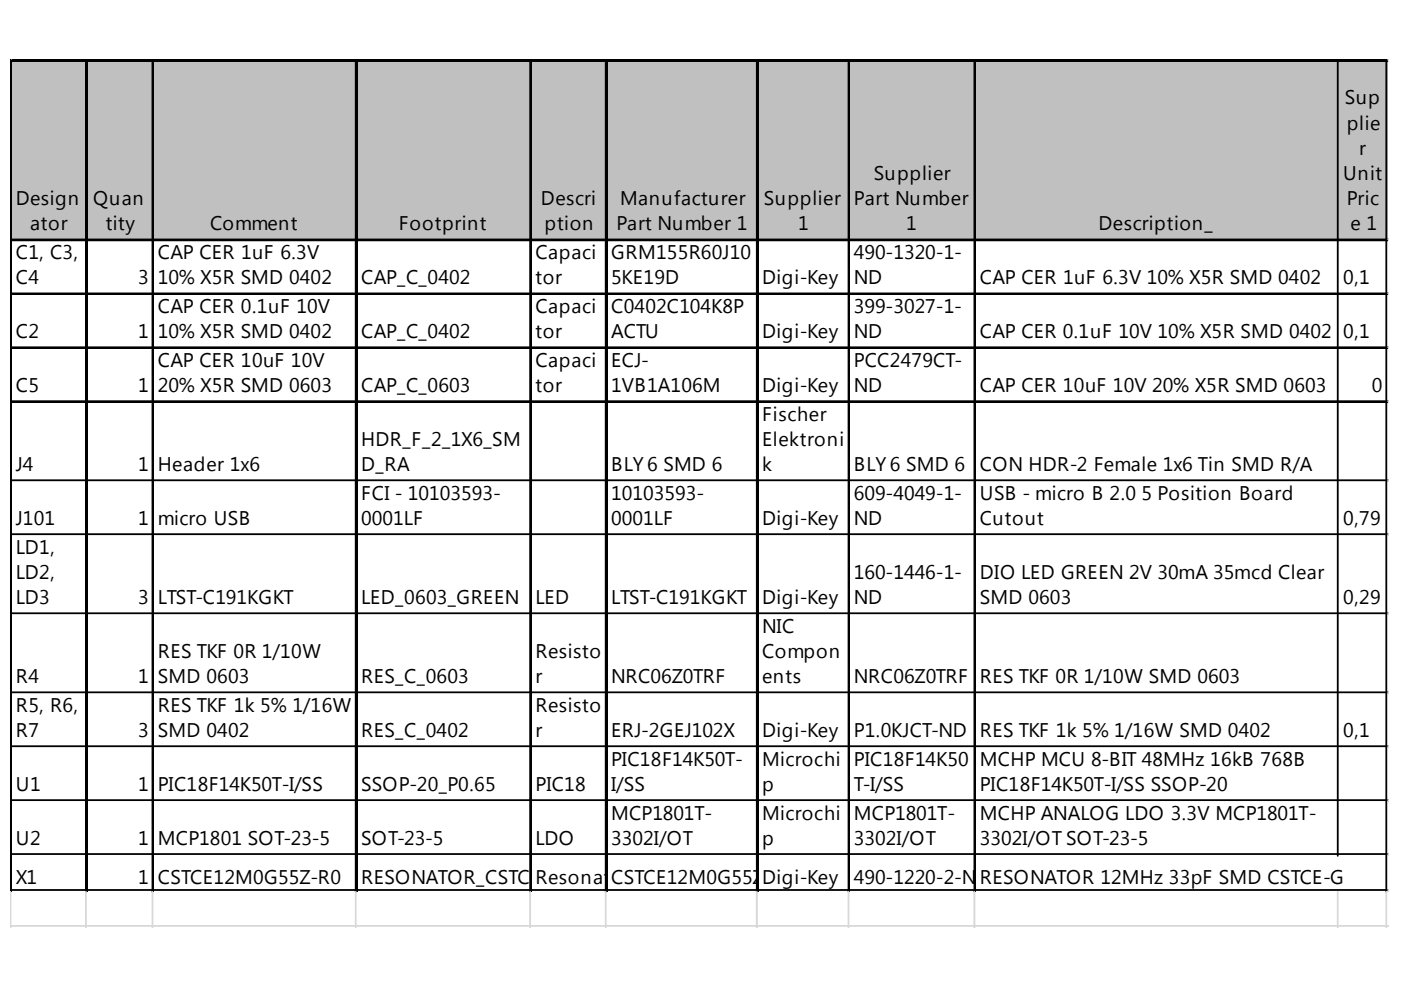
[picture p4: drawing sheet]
<svg xmlns="http://www.w3.org/2000/svg" width="297mm" height="210mm" viewBox="0 0 297 210" stroke-linecap="round" stroke-linejoin="round" font-family="sans-serif">
<defs><g id="words">
<g font-size="4.2">
<text x="285.2" y="22.2">Sup</text>
<text x="285.5" y="27.5">plie</text>
<text x="288.2" y="32.8">r</text>
<text x="185.2" y="38.2">Supplier</text>
<text x="284.8" y="38.2">Unit</text>
<text x="3.3" y="43.5">Design</text>
<text x="19.7" y="43.5">Quan</text>
<text x="114.7" y="43.5">Descri</text>
<text x="131.5" y="43.5">Manufacturer</text>
<text x="162" y="43.5">Supplier</text>
<text x="181" y="43.5">Part Number</text>
<text x="285.5" y="43.5">Pric</text>
<text x="6.4" y="48.8">ator</text>
<text x="22.4" y="48.8">tity</text>
<text x="44.5" y="48.8">Comment</text>
<text x="84.6" y="48.8">Footprint</text>
<text x="115.5" y="48.8">ption</text>
<text x="130.7" y="48.8">Part Number 1</text>
<text x="169.2" y="48.8">1</text>
<text x="192.1" y="48.8">1</text>
<text x="232.9" y="48.8">Description_</text>
<text x="286.3" y="48.8">e 1</text>
<text x="3.3" y="54.9">C1, C3,</text>
<text x="33.5" y="54.9">CAP CER 1uF 6.3V</text>
<text x="113.6" y="54.9">Capaci</text>
<text x="129.6" y="54.9">GRM155R60J10</text>
<text x="181" y="54.9">490-1320-1-</text>
<text x="3.3" y="60.3">C4</text>
<text x="29.3" y="60.3">3</text>
<text x="33.5" y="60.3">10% X5R SMD 0402</text>
<text x="76.6" y="60.3">CAP_C_0402</text>
<text x="113.6" y="60.3">tor</text>
<text x="129.6" y="60.3">5KE19D</text>
<text x="161.6" y="60.3">Digi-Key</text>
<text x="181" y="60.3">ND</text>
<text x="207.7" y="60.3">CAP CER 1uF 6.3V 10% X5R SMD 0402</text>
<text x="284.8" y="60.3">0,1</text>
<text x="3.3" y="71.7">C2</text>
<text x="29.3" y="71.7">1</text>
<text x="33.5" y="66.3">CAP CER 0.1uF 10V</text>
<text x="33.5" y="71.7">10% X5R SMD 0402</text>
<text x="76.6" y="71.7">CAP_C_0402</text>
<text x="113.6" y="66.3">Capaci</text>
<text x="113.6" y="71.7">tor</text>
<text x="129.6" y="66.3">C0402C104K8P</text>
<text x="129.6" y="71.7">ACTU</text>
<text x="161.6" y="71.7">Digi-Key</text>
<text x="181" y="66.3">399-3027-1-</text>
<text x="181" y="71.7">ND</text>
<text x="207.7" y="71.7">CAP CER 0.1uF 10V 10% X5R SMD 0402</text>
<text x="284.8" y="71.7">0,1</text>
<text x="33.5" y="77.8">CAP CER 10uF 10V</text>
<text x="113.6" y="77.8">Capaci</text>
<text x="129.6" y="77.8">ECJ-</text>
<text x="181" y="77.8">PCC2479CT-</text>
<text x="3.3" y="83.1">C5</text>
<text x="29.3" y="83.1">1</text>
<text x="33.5" y="83.1">20% X5R SMD 0603</text>
<text x="76.6" y="83.1">CAP_C_0603</text>
<text x="113.6" y="83.1">tor</text>
<text x="129.6" y="83.1">1VB1A106M</text>
<text x="161.6" y="83.1">Digi-Key</text>
<text x="181" y="83.1">ND</text>
<text x="207.7" y="83.1">CAP CER 10uF 10V 20% X5R SMD 0603</text>
<text x="290.9" y="83.1">0</text>
<text x="161.6" y="89.2">Fischer</text>
<text x="76.6" y="94.5">HDR_F_2_1X6_SM</text>
<text x="161.6" y="94.5">Elektroni</text>
<text x="3.3" y="99.9">J4</text>
<text x="29.3" y="99.9">1</text>
<text x="33.5" y="99.9">Header 1x6</text>
<text x="76.6" y="99.9">D_RA</text>
<text x="129.6" y="99.9">BLY 6 SMD 6</text>
<text x="161.6" y="99.9">k</text>
<text x="181" y="99.9">BLY 6 SMD 6</text>
<text x="207.7" y="99.9">CON HDR-2 Female 1x6 Tin SMD R/A</text>
<text x="76.6" y="106">FCI - 10103593-</text>
<text x="129.6" y="106">10103593-</text>
<text x="181" y="106">609-4049-1-</text>
<text x="207.7" y="106">USB - micro B 2.0 5 Position Board</text>
<text x="3.3" y="111.3">J101</text>
<text x="29.3" y="111.3">1</text>
<text x="33.5" y="111.3">micro USB</text>
<text x="76.6" y="111.3">0001LF</text>
<text x="129.6" y="111.3">0001LF</text>
<text x="161.6" y="111.3">Digi-Key</text>
<text x="181" y="111.3">ND</text>
<text x="207.7" y="111.3">Cutout</text>
<text x="284.8" y="111.3">0,79</text>
<text x="3.3" y="117.4">LD1,</text>
<text x="3.3" y="122.7">LD2,</text>
<text x="181" y="122.7">160-1446-1-</text>
<text x="207.7" y="122.7">DIO LED GREEN 2V 30mA 35mcd Clear</text>
<text x="3.3" y="128.1">LD3</text>
<text x="29.3" y="128.1">3</text>
<text x="33.5" y="128.1">LTST-C191KGKT</text>
<text x="76.6" y="128.1">LED_0603_GREEN</text>
<text x="113.6" y="128.1">LED</text>
<text x="129.6" y="128.1">LTST-C191KGKT</text>
<text x="161.6" y="128.1">Digi-Key</text>
<text x="181" y="128.1">ND</text>
<text x="207.7" y="128.1">SMD 0603</text>
<text x="284.8" y="128.1">0,29</text>
<text x="161.6" y="134.2">NIC</text>
<text x="33.5" y="139.5">RES TKF 0R 1/10W</text>
<text x="113.6" y="139.5">Resisto</text>
<text x="161.6" y="139.5">Compon</text>
<text x="3.3" y="144.8">R4</text>
<text x="29.3" y="144.8">1</text>
<text x="33.5" y="144.8">SMD 0603</text>
<text x="76.6" y="144.8">RES_C_0603</text>
<text x="113.6" y="144.8">r</text>
<text x="129.6" y="144.8">NRC06Z0TRF</text>
<text x="161.6" y="144.8">ents</text>
<text x="181" y="144.8">NRC06Z0TRF</text>
<text x="207.7" y="144.8">RES TKF 0R 1/10W SMD 0603</text>
<text x="3.3" y="150.9">R5, R6,</text>
<text x="33.5" y="150.9">RES TKF 1k 5% 1/16W</text>
<text x="113.6" y="150.9">Resisto</text>
<text x="3.3" y="156.3">R7</text>
<text x="29.3" y="156.3">3</text>
<text x="33.5" y="156.3">SMD 0402</text>
<text x="76.6" y="156.3">RES_C_0402</text>
<text x="113.6" y="156.3">r</text>
<text x="129.6" y="156.3">ERJ-2GEJ102X</text>
<text x="161.6" y="156.3">Digi-Key</text>
<text x="181" y="156.3">P1.0KJCT-ND</text>
<text x="207.7" y="156.3">RES TKF 1k 5% 1/16W SMD 0402</text>
<text x="284.8" y="156.3">0,1</text>
<text x="3.3" y="167.7">U1</text>
<text x="29.3" y="167.7">1</text>
<text x="33.5" y="167.7">PIC18F14K50T-I/SS</text>
<text x="76.6" y="167.7">SSOP-20_P0.65</text>
<text x="113.6" y="167.7">PIC18</text>
<text x="129.6" y="162.4">PIC18F14K50T-</text>
<text x="129.6" y="167.7">I/SS</text>
<text x="161.6" y="162.4">Microchi</text>
<text x="161.6" y="167.7">p</text>
<text x="181" y="162.4">PIC18F14K50</text>
<text x="181" y="167.7">T-I/SS</text>
<text x="207.7" y="162.4">MCHP MCU 8-BIT 48MHz 16kB 768B</text>
<text x="207.7" y="167.7">PIC18F14K50T-I/SS SSOP-20</text>
<text x="129.6" y="173.8">MCP1801T-</text>
<text x="161.6" y="173.8">Microchi</text>
<text x="181" y="173.8">MCP1801T-</text>
<text x="207.7" y="173.8">MCHP ANALOG LDO 3.3V MCP1801T-</text>
<text x="3.3" y="179.1">U2</text>
<text x="29.3" y="179.1">1</text>
<text x="33.5" y="179.1">MCP1801 SOT-23-5</text>
<text x="76.6" y="179.1">SOT-23-5</text>
<text x="113.6" y="179.1">LDO</text>
<text x="129.6" y="179.1">3302I/OT</text>
<text x="161.6" y="179.1">p</text>
<text x="181" y="179.1">3302I/OT</text>
<text x="207.7" y="179.1">3302I/OT SOT-23-5</text>
<text x="3.3" y="187.5">X1</text>
<text x="29.3" y="187.5">1</text>
<text x="33.5" y="187.5">CSTCE12M0G55Z-R0</text>
<text x="76.6" y="187.5">RESONATOR_CSTCER-G_L3.2W1.3H0.8</text>
<text x="116.2" y="187.5">esonat</text>
<text x="129.6" y="187.5">oSTCE12M0G55Z</text>
<text x="129.6" y="187.5">Cr</text>
<text x="161.6" y="187.5">Dig</text>
<text x="162" y="187.5">-R0i-Key</text>
<text x="181" y="187.5">490-1220-2-N</text>
<text x="207" y="187.5">D</text>
<text x="207.7" y="187.5">RESONATOR 12MHz 33pF SMD CSTCE-G</text>
</g>
</g></defs>
<path d="M2.5 13h291.8v38.2h-291.8z" fill="#c0c0c0"/>
<g fill="none" stroke="#000" stroke-width=".38">
<path d="M2.2 12.7v176.4M2.4 12.7v176.4M2.6 12.7h291.7M2.6 12.9h291.7M18.2 13.1v176M18.4 13.1v176M32.3 13.1v176M32.5 13.1v176M75.4 13.1v176M75.6 13.1v176M112.4 13.1v176M112.6 13.1v176"/>
<path d="M128.4 13.1v176M128.6 13.1v176M160.5 13.1v176M160.6 13.1v176M179.9 13.1v176M180.1 13.1v176M206.6 13.1v176M206.8 13.1v176M283.6 13.1v168.4M293.9 13.1v176M2.6 50.8h291.7M2.6 51h291.7"/>
<path d="M2.6 62.2h291.7M2.6 62.4h291.7M2.6 73.6h291.7M2.6 73.8h291.7M2.6 85.1h291.7M2.6 85.3h291.7M2.6 101.8h291.7M2.6 113.3h291.7M2.6 130h291.7M2.6 146.8h291.7M2.6 158.2h291.7M2.6 169.6h291.7"/>
<path d="M2.6 181.1h291.7M2.6 188.7h291.7"/>
</g>
<path d="M294.3 12.7h.1M2.2 189.1v7.6M18.2 189.1v7.6M32.3 189.1v7.6M75.4 189.1v7.6M112.4 189.1v7.6M128.4 189.1v7.6M160.5 189.1v7.6M179.9 189.1v7.6M206.6 189.1v7.6M283.6 189.1v7.6M293.9 189.1v7.6" fill="none" stroke="#d0d7e5" stroke-width=".38"/>
<path d="M294.3 12.7l.1 .4z" fill="#d0d7e5"/>
<path d="M294.3 50.8h.1" fill="none" stroke="#d0d7e5" stroke-width=".38"/>
<path d="M294.3 50.8l.1 .4z" fill="#d0d7e5"/>
<path d="M294.3 62.2h.1" fill="none" stroke="#d0d7e5" stroke-width=".38"/>
<path d="M294.3 62.2l.1 .4z" fill="#d0d7e5"/>
<path d="M294.3 73.6h.1" fill="none" stroke="#d0d7e5" stroke-width=".38"/>
<path d="M294.3 73.6l.1 .4z" fill="#d0d7e5"/>
<path d="M294.3 85.1h.1" fill="none" stroke="#d0d7e5" stroke-width=".38"/>
<path d="M294.3 85.1l.1 .3z" fill="#d0d7e5"/>
<path d="M294.3 101.8h.1" fill="none" stroke="#d0d7e5" stroke-width=".38"/>
<path d="M294.3 101.8l.1 .4z" fill="#d0d7e5"/>
<path d="M294.3 113.3h.1" fill="none" stroke="#d0d7e5" stroke-width=".38"/>
<path d="M294.3 113.3l.1 .3z" fill="#d0d7e5"/>
<path d="M294.3 130h.1" fill="none" stroke="#d0d7e5" stroke-width=".38"/>
<path d="M294.3 130l.1 .4z" fill="#d0d7e5"/>
<path d="M294.3 146.8h.1" fill="none" stroke="#d0d7e5" stroke-width=".38"/>
<path d="M294.3 146.8l.1 .4z" fill="#d0d7e5"/>
<path d="M294.3 158.2h.1" fill="none" stroke="#d0d7e5" stroke-width=".38"/>
<path d="M294.3 158.2l.1 .4z" fill="#d0d7e5"/>
<path d="M294.3 169.6h.1" fill="none" stroke="#d0d7e5" stroke-width=".38"/>
<path d="M294.3 169.6l.1 .4z" fill="#d0d7e5"/>
<path d="M294.3 181.1h.1" fill="none" stroke="#d0d7e5" stroke-width=".38"/>
<path d="M294.3 181.1l.1 .4z" fill="#d0d7e5"/>
<path d="M294.3 188.7h.1" fill="none" stroke="#d0d7e5" stroke-width=".38"/>
<path d="M294.3 188.7l.1 .4z" fill="#d0d7e5"/>
<path d="M2.2 196.3h292.2" fill="none" stroke="#d0d7e5" stroke-width=".38"/>
<use href="#words"/>
</svg>
